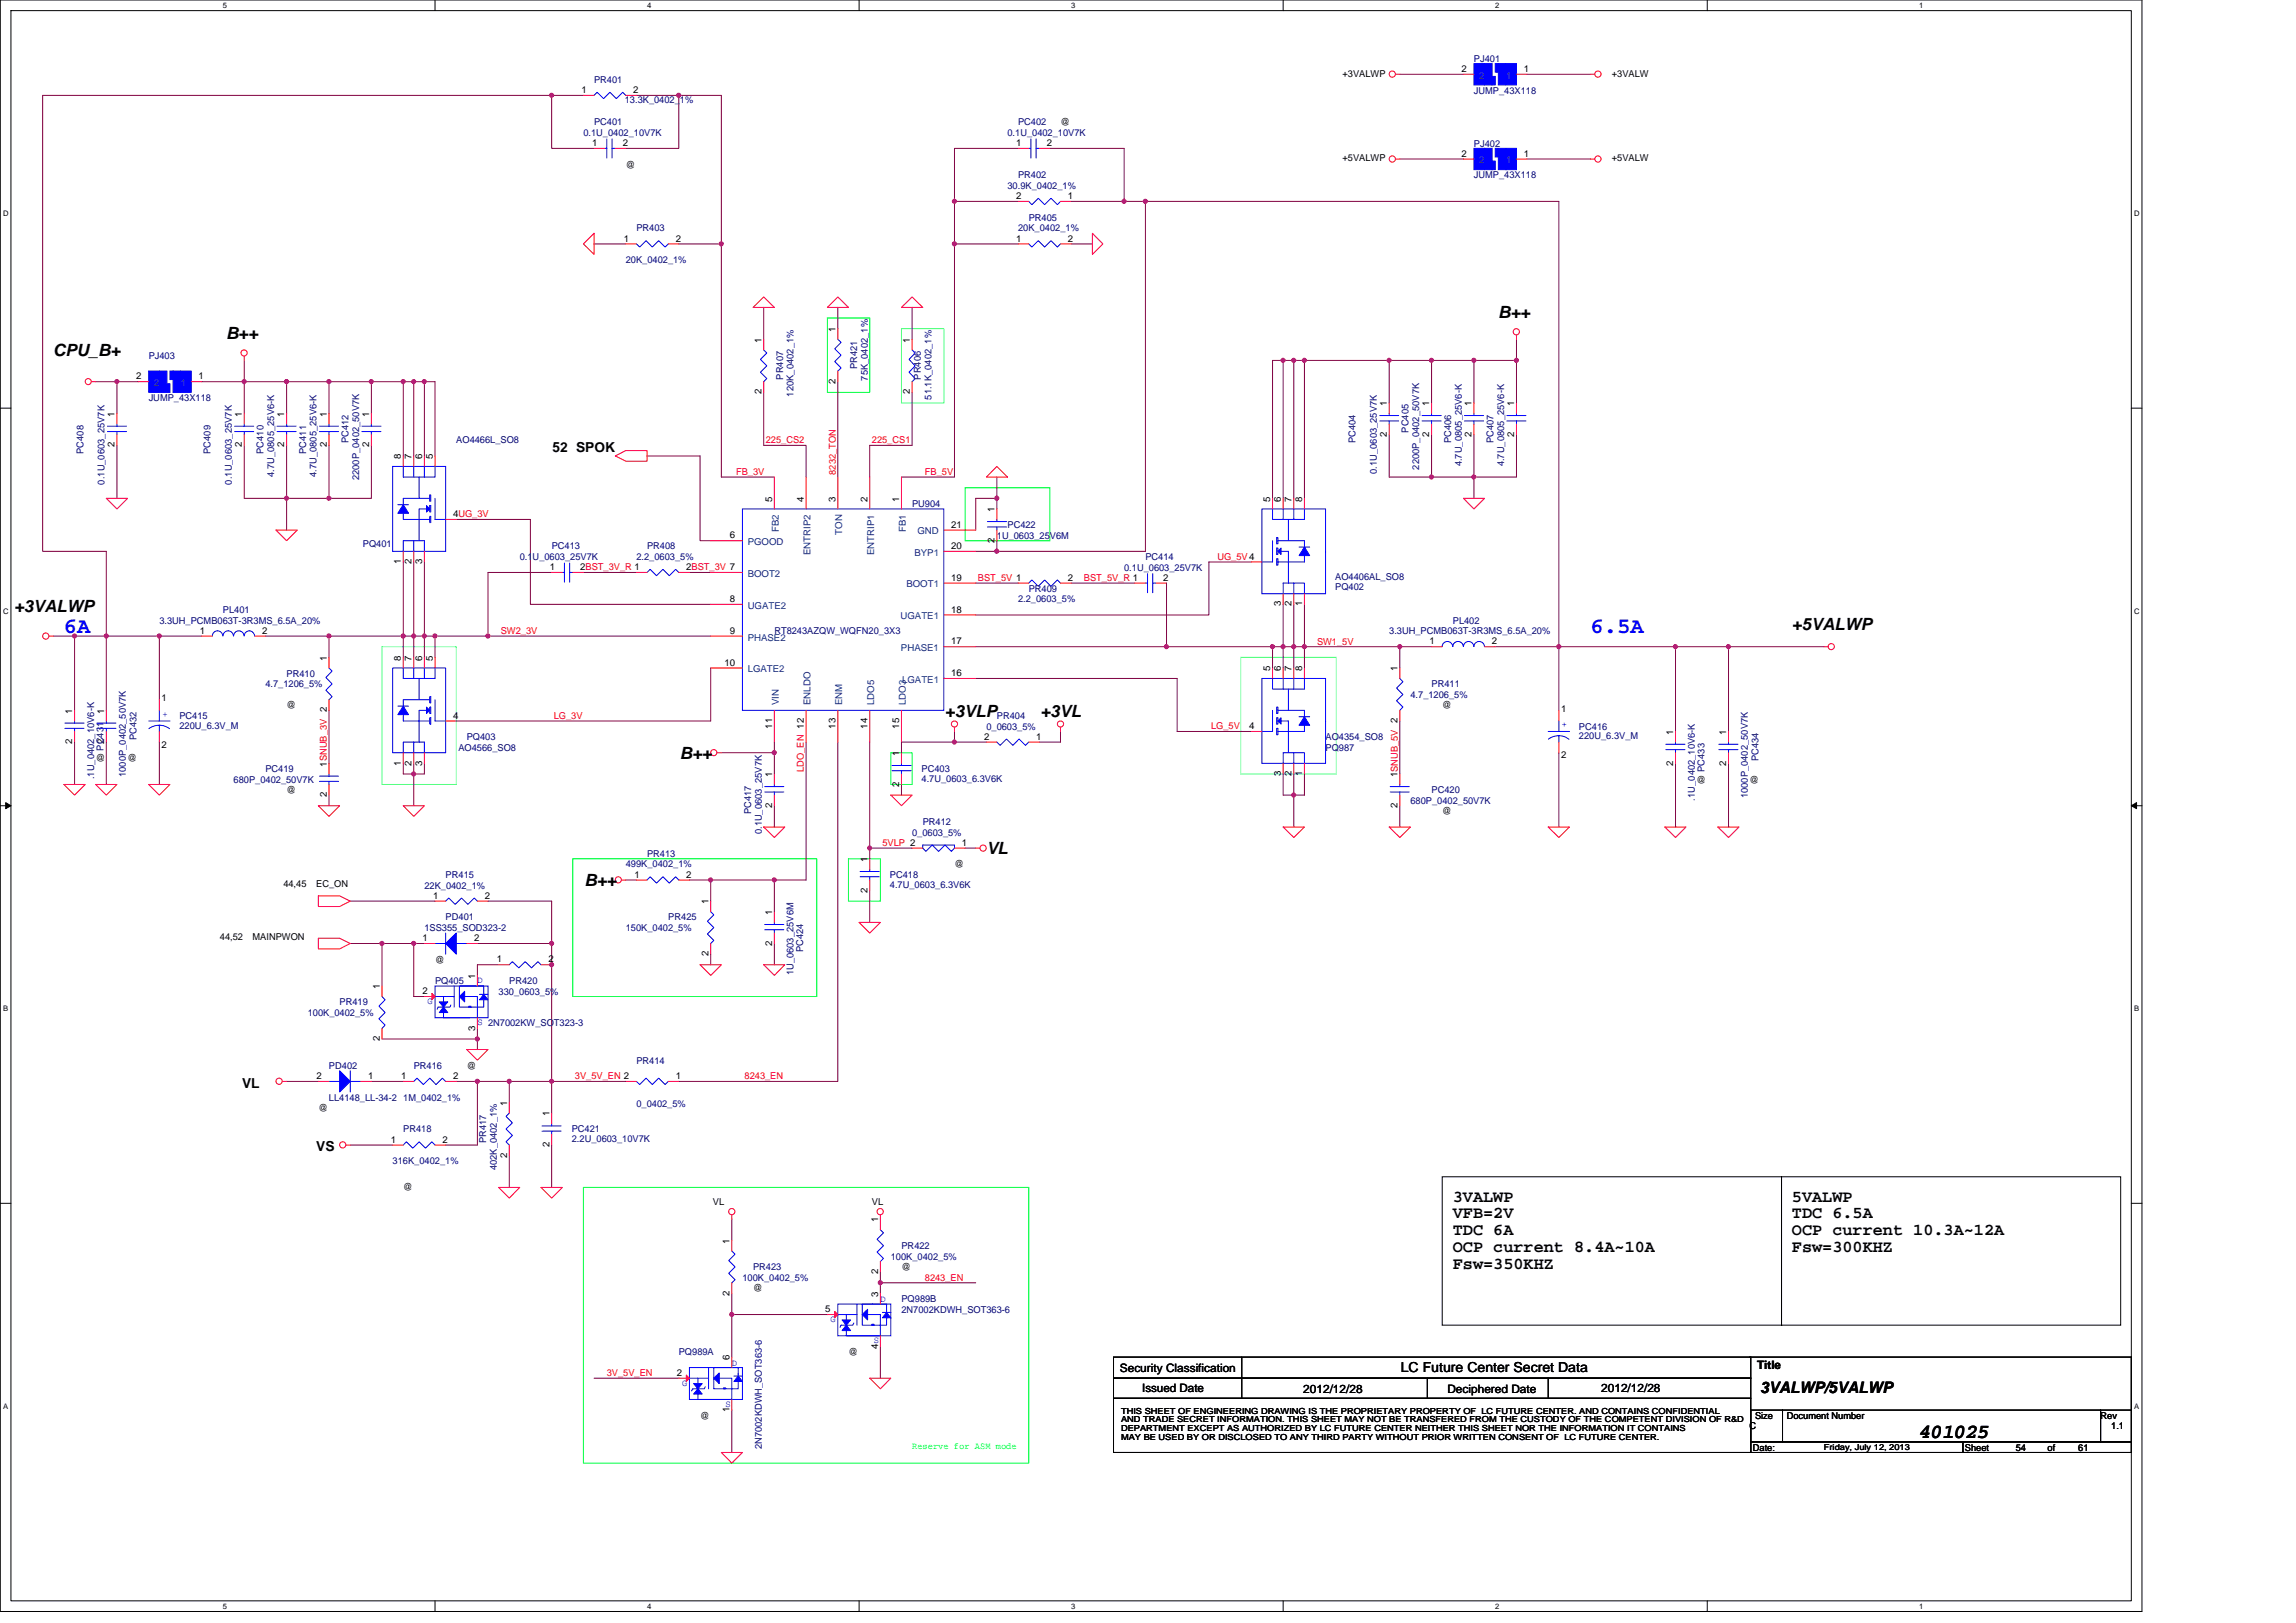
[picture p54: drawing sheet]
<svg xmlns="http://www.w3.org/2000/svg" width="297mm" height="210mm" viewBox="0 0 297 210" stroke-linecap="round" stroke-linejoin="round" font-family="sans-serif">
<defs><g id="words">
<g font-size="2.9" fill="#00f">
<text x="8.3" y="82">6A</text>
<text x="205.8" y="82">6.5A</text>
</g>
<text font-size="2.6" x="248.3" y="186">401025</text>
<g font-size="2.2">
<text x="193.8" y="41.1">B++</text>
<text x="6.9" y="46">CPU_B+</text>
<text x="29.2" y="43.8">B++</text>
<text x="1.8" y="79.2">+3VALWP</text>
<text x="231.8" y="81.6">+5VALWP</text>
<text x="122.3" y="92.8">+3VLP</text>
<text x="134.6" y="92.8">+3VL</text>
<text x="88" y="98.1">B++</text>
<text x="127.6" y="110.5">VL</text>
<text x="75.6" y="114.6">B++</text>
<text x="188" y="155.4">3VALWP</text>
<text x="231.8" y="155.4">5VALWP</text>
<text x="188" y="157.6">VFB=2V</text>
<text x="188" y="159.8">TDC 6A</text>
<text x="188" y="162">OCP current 8.4A~10A</text>
<text x="231.8" y="157.6">TDC 6.5A</text>
<text x="231.8" y="159.8">OCP current 10.3A~12A</text>
<text x="231.8" y="162">Fsw=300KHZ</text>
<text x="188" y="164.2">Fsw=350KHZ</text>
</g>
<text font-size="2.1" x="227.7" y="180.2">3VALWP/5VALWP</text>
<g font-size="1.8">
<text x="71.5" y="58.4">52 SPOK</text>
<text x="31.3" y="140.7">VL</text>
<text x="40.9" y="149">VS</text>
<text x="181.2" y="177.6">LC Future Center Secret Data</text>
</g>
<g font-size="1.5">
<text x="144.9" y="177.5">Security Classification</text>
<text x="227.3" y="177.1">Title</text>
<text x="147.8" y="180.1">Issued Date</text>
<text x="168.6" y="180.2">2012/12/28</text>
<text x="187.3" y="180.2">Deciphered Date</text>
<text x="207.2" y="180.1">2012/12/28</text>
</g>
<g font-size="1.2" fill="#000080">
<text x="76.9" y="10.7">PR401</text>
<text x="190.7" y="8">PJ401</text>
<text x="75.5" y="17.6">0.1U_0402_10V7K</text>
<text x="76.9" y="16.2">PC401</text>
<text x="80.8" y="13.3">13.3K_0402_1%</text>
<text x="130.3" y="17.6">0.1U_0402_10V7K</text>
<text x="131.7" y="16.2">PC402</text>
<text x="190.7" y="12.1">JUMP_43X118</text>
<text x="131.7" y="23.1">PR402</text>
<text x="190.7" y="19">PJ402</text>
<text x="190.7" y="23.1">JUMP_43X118</text>
<text x="82.3" y="29.9">PR403</text>
<text x="130.3" y="24.4">30.9K_0402_1%</text>
<text x="131.7" y="29.9">20K_0402_1%</text>
<text x="133.1" y="28.6">PR405</text>
<text x="81" y="34">20K_0402_1%</text>
<text x="19.2" y="46.4">PJ403</text>
<text x="110.9" y="47.7" transform="rotate(-90 110.9 47.7)">PR421</text>
<text x="19.2" y="51.9">JUMP_43X118</text>
<text x="101.3" y="49.1" transform="rotate(-90 101.3 49.1)">PR407</text>
<text x="102.7" y="51.3" transform="rotate(-90 102.7 51.3)">120K_0402_1%</text>
<text x="112.3" y="49.3" transform="rotate(-90 112.3 49.3)">75K_0402_1%</text>
<text x="119.1" y="49.1" transform="rotate(-90 119.1 49.1)">PR406</text>
<text x="120.5" y="51.7" transform="rotate(-90 120.5 51.7)">51.1K_0402_1%</text>
<text x="10.8" y="58.7" transform="rotate(-90 10.8 58.7)">PC408</text>
<text x="27.2" y="58.7" transform="rotate(-90 27.2 58.7)">PC409</text>
<text x="34.1" y="58.7" transform="rotate(-90 34.1 58.7)">PC410</text>
<text x="39.6" y="58.7" transform="rotate(-90 39.6 58.7)">PC411</text>
<text x="45.1" y="57.3" transform="rotate(-90 45.1 57.3)">PC412</text>
<text x="59" y="57.4">AO4466L_SO8</text>
<text x="175.4" y="57.3" transform="rotate(-90 175.4 57.3)">PC404</text>
<text x="182.2" y="56" transform="rotate(-90 182.2 56)">PC405</text>
<text x="187.7" y="57.3" transform="rotate(-90 187.7 57.3)">PC406</text>
<text x="193.2" y="57.3" transform="rotate(-90 193.2 57.3)">PC407</text>
<text x="13.5" y="62.7" transform="rotate(-90 13.5 62.7)">0.1U_0603_25V7K</text>
<text x="30" y="62.7" transform="rotate(-90 30 62.7)">0.1U_0603_25V7K</text>
<text x="35.5" y="61.7" transform="rotate(-90 35.5 61.7)">4.7U_0805_25V6-K</text>
<text x="41" y="61.7" transform="rotate(-90 41 61.7)">4.7U_0805_25V6-K</text>
<text x="46.5" y="62.1" transform="rotate(-90 46.5 62.1)">2200P_0402_50V7K</text>
<text x="118" y="65.6">PU904</text>
<text x="178.1" y="61.3" transform="rotate(-90 178.1 61.3)">0.1U_0603_25V7K</text>
<text x="183.6" y="60.8" transform="rotate(-90 183.6 60.8)">2200P_0402_50V7K</text>
<text x="189.1" y="60.3" transform="rotate(-90 189.1 60.3)">4.7U_0805_25V6-K</text>
<text x="194.6" y="60.3" transform="rotate(-90 194.6 60.3)">4.7U_0805_25V6-K</text>
<text x="46.9" y="70.8">PQ401</text>
<text x="71.4" y="71.1">PC413</text>
<text x="83.7" y="71.1">PR408</text>
<text x="129" y="69.7">1U_0603_25V6M</text>
<text x="130.3" y="68.3">PC422</text>
<text x="67.2" y="72.5">0.1U_0603_25V7K</text>
<text x="82.3" y="72.5">2.2_0603_5%</text>
<text x="131.7" y="77.9">2.2_0603_5%</text>
<text x="133.1" y="76.6">PR409</text>
<text x="145.4" y="73.8">0.1U_0603_25V7K</text>
<text x="148.2" y="72.5">PC414</text>
<text x="172.7" y="76.3">PQ402</text>
<text x="172.7" y="75.1">AO4406AL_SO8</text>
<text x="20.6" y="80.7">3.3UH_PCMB063T-3R3MS_6.5A_20%</text>
<text x="28.8" y="79.3">PL401</text>
<text x="100.2" y="82">RT8243AZQW_WQFN20_3X3</text>
<text x="179.7" y="82">3.3UH_PCMB063T-3R3MS_6.5A_20%</text>
<text x="188" y="80.7">PL402</text>
<text x="34.3" y="88.9">4.7_1206_5%</text>
<text x="37.1" y="87.5">PR410</text>
<text x="185.2" y="88.9">PR411</text>
<text x="17.6" y="95.7" transform="rotate(-90 17.6 95.7)">PC432</text>
<text x="23.2" y="93">PC415</text>
<text x="23.2" y="94.3">220U_6.3V_M</text>
<text x="60.4" y="95.8">PQ403</text>
<text x="127.6" y="94.4">0_0603_5%</text>
<text x="129" y="93">PR404</text>
<text x="171.5" y="95.8">AO4354_SO8</text>
<text x="182.5" y="90.3">4.7_1206_5%</text>
<text x="204.3" y="94.4">PC416</text>
<text x="204.3" y="95.6">220U_6.3V_M</text>
<text x="12.2" y="100.8" transform="rotate(-90 12.2 100.8)">.1U_0402_10V6-K</text>
<text x="13.4" y="97.1" transform="rotate(-90 13.4 97.1)">PC431</text>
<text x="16.3" y="100.5" transform="rotate(-90 16.3 100.5)">1000P_0402_50V7K</text>
<text x="30.2" y="101.3">680P_0402_50V7K</text>
<text x="34.3" y="99.9">PC419</text>
<text x="59.3" y="97.1">AO4566_SO8</text>
<text x="119.2" y="99.9">PC403</text>
<text x="119.2" y="101.1">4.7U_0603_6.3V6K</text>
<text x="171.5" y="97.1">PQ987</text>
<text x="220.5" y="99.9" transform="rotate(-90 220.5 99.9)">PC433</text>
<text x="227.5" y="98.5" transform="rotate(-90 227.5 98.5)">PC434</text>
<text x="97.2" y="105.3" transform="rotate(-90 97.2 105.3)">PC417</text>
<text x="98.6" y="108" transform="rotate(-90 98.6 108)">0.1U_0603_25V7K</text>
<text x="119.4" y="106.7">PR412</text>
<text x="182.5" y="104">680P_0402_50V7K</text>
<text x="185.2" y="102.6">PC420</text>
<text x="219.3" y="103.6" transform="rotate(-90 219.3 103.6)">.1U_0402_10V6-K</text>
<text x="226.1" y="103.3" transform="rotate(-90 226.1 103.3)">1000P_0402_50V7K</text>
<text x="57.7" y="113.6">PR415</text>
<text x="81" y="112.2">499K_0402_1%</text>
<text x="83.7" y="110.8">PR413</text>
<text x="115.1" y="113.6">PC418</text>
<text x="118" y="108.1">0_0603_5%</text>
<text x="54.9" y="115">22K_0402_1%</text>
<text x="57.7" y="119.1">PD401</text>
<text x="86.5" y="119.1">PR425</text>
<text x="115.1" y="114.8">4.7U_0603_6.3V6K</text>
<text x="54.9" y="120.5">1SS355_SOD323-2</text>
<text x="81" y="120.5">150K_0402_5%</text>
<text x="103.9" y="123.2" transform="rotate(-90 103.9 123.2)">PC424</text>
<text x="39.8" y="131.4">100K_0402_5%</text>
<text x="43.9" y="130">PR419</text>
<text x="56.3" y="127.3">PQ405</text>
<text x="64.5" y="128.7">330_0603_5%</text>
<text x="65.9" y="127.3">PR420</text>
<text x="102.7" y="126.2" transform="rotate(-90 102.7 126.2)">1U_0603_25V6M</text>
<text x="82.3" y="137.6">PR414</text>
<text x="42.6" y="138.3">PD402</text>
<text x="42.6" y="142.4">LL4148_LL-34-2</text>
<text x="52.2" y="142.4">1M_0402_1%</text>
<text x="53.5" y="138.3">PR416</text>
<text x="82.3" y="143.2">0_0402_5%</text>
<text x="52.2" y="146.5">PR418</text>
<text x="62.9" y="147.9" transform="rotate(-90 62.9 147.9)">PR417</text>
<text x="74" y="146.5">PC421</text>
<text x="74" y="147.7">2.2U_0603_10V7K</text>
<text x="50.8" y="150.6">316K_0402_1%</text>
<text x="64.3" y="151.4" transform="rotate(-90 64.3 151.4)">402K_0402_1%</text>
<text x="116.6" y="161.6">PR422</text>
<text x="96.1" y="165.7">100K_0402_5%</text>
<text x="97.4" y="164.3">PR423</text>
<text x="115.2" y="163">100K_0402_5%</text>
<text x="116.6" y="168.5">PQ989B</text>
<text x="116.6" y="169.8">2N7002KDWH_SOT363-6</text>
<text x="87.8" y="175.3">PQ989A</text>
<text x="98.6" y="187.5" transform="rotate(-90 98.6 187.5)">2N7002KDWH_SOT363-6</text>
</g>
<g font-size="1.2">
<text x="173.7" y="9.9">+3VALWP</text>
<text x="189.1" y="9.3">2</text>
<text x="197.1" y="9.3">1</text>
<text x="208.5" y="9.9">+3VALW</text>
<text x="75.2" y="12">1</text>
<text x="81.9" y="12">2</text>
<text x="137.2" y="16.2">@</text>
<text x="76.6" y="18.9">1</text>
<text x="80.6" y="18.9">2</text>
<text x="81" y="21.7">@</text>
<text x="131.5" y="18.9">1</text>
<text x="135.4" y="18.9">2</text>
<text x="173.7" y="20.9">+5VALWP</text>
<text x="189.1" y="20.3">2</text>
<text x="197.1" y="20.3">1</text>
<text x="208.5" y="20.9">+5VALW</text>
<text x="131.5" y="25.8">2</text>
<text x="138.2" y="25.8">1</text>
<text x="80.7" y="31.3">1</text>
<text x="87.4" y="31.3">2</text>
<text x="131.5" y="31.3">1</text>
<text x="138.2" y="31.3">2</text>
<text x="98.5" y="44.3" transform="rotate(-90 98.5 44.3)">1</text>
<text x="108.1" y="42.9" transform="rotate(-90 108.1 42.9)">1</text>
<text x="117.7" y="44.3" transform="rotate(-90 117.7 44.3)">1</text>
<text x="14.8" y="53.9" transform="rotate(-90 14.8 53.9)">1</text>
<text x="17.6" y="49.1">2</text>
<text x="25.7" y="49.1">1</text>
<text x="31.3" y="53.9" transform="rotate(-90 31.3 53.9)">1</text>
<text x="36.8" y="53.9" transform="rotate(-90 36.8 53.9)">1</text>
<text x="42.3" y="53.9" transform="rotate(-90 42.3 53.9)">1</text>
<text x="47.7" y="53.9" transform="rotate(-90 47.7 53.9)">1</text>
<text x="98.5" y="51" transform="rotate(-90 98.5 51)">2</text>
<text x="108.1" y="49.7" transform="rotate(-90 108.1 49.7)">2</text>
<text x="117.7" y="51" transform="rotate(-90 117.7 51)">2</text>
<text x="179.4" y="52.5" transform="rotate(-90 179.4 52.5)">1</text>
<text x="184.9" y="52.5" transform="rotate(-90 184.9 52.5)">1</text>
<text x="190.4" y="52.5" transform="rotate(-90 190.4 52.5)">1</text>
<text x="195.9" y="52.5" transform="rotate(-90 195.9 52.5)">1</text>
<text x="14.8" y="57.9" transform="rotate(-90 14.8 57.9)">2</text>
<text x="31.3" y="57.9" transform="rotate(-90 31.3 57.9)">2</text>
<text x="36.8" y="57.9" transform="rotate(-90 36.8 57.9)">2</text>
<text x="42.3" y="57.9" transform="rotate(-90 42.3 57.9)">2</text>
<text x="47.7" y="57.9" transform="rotate(-90 47.7 57.9)">2</text>
<text x="51.9" y="59.4" transform="rotate(-90 51.9 59.4)">8</text>
<text x="53.2" y="59.4" transform="rotate(-90 53.2 59.4)">7</text>
<text x="54.6" y="59.4" transform="rotate(-90 54.6 59.4)">6</text>
<text x="56" y="59.4" transform="rotate(-90 56 59.4)">5</text>
<text x="179.4" y="56.5" transform="rotate(-90 179.4 56.5)">2</text>
<text x="184.9" y="56.5" transform="rotate(-90 184.9 56.5)">2</text>
<text x="190.4" y="56.5" transform="rotate(-90 190.4 56.5)">2</text>
<text x="195.9" y="56.5" transform="rotate(-90 195.9 56.5)">2</text>
<text x="99.9" y="64.9" transform="rotate(-90 99.9 64.9)">5</text>
<text x="104" y="64.9" transform="rotate(-90 104 64.9)">4</text>
<text x="108.1" y="64.9" transform="rotate(-90 108.1 64.9)">3</text>
<text x="112.2" y="64.9" transform="rotate(-90 112.2 64.9)">2</text>
<text x="116.3" y="64.9" transform="rotate(-90 116.3 64.9)">1</text>
<text x="164.3" y="64.9" transform="rotate(-90 164.3 64.9)">5</text>
<text x="165.7" y="64.9" transform="rotate(-90 165.7 64.9)">6</text>
<text x="167.1" y="64.9" transform="rotate(-90 167.1 64.9)">7</text>
<text x="168.5" y="64.9" transform="rotate(-90 168.5 64.9)">8</text>
<text x="58.6" y="66.9">4UG_3V</text>
<text x="94.4" y="69.7">6</text>
<text x="123.1" y="68.3">21</text>
<text x="123.1" y="71">20</text>
<text x="128.7" y="70.2" transform="rotate(-90 128.7 70.2)">2</text>
<text x="128.7" y="66.3" transform="rotate(-90 128.7 66.3)">1</text>
<text x="51.9" y="73" transform="rotate(-90 51.9 73)">1</text>
<text x="53.2" y="73" transform="rotate(-90 53.2 73)">2</text>
<text x="54.6" y="73" transform="rotate(-90 54.6 73)">3</text>
<text x="71.1" y="73.8">1</text>
<text x="75.1" y="73.8">2BST_3V_R 1</text>
<text x="88.8" y="73.8">2BST_3V 7</text>
<text x="94.4" y="77.9">8</text>
<text x="123.1" y="75.1">19</text>
<text x="138.2" y="75.1">2</text>
<text x="150.5" y="75.1">2</text>
<text x="25.8" y="82">1</text>
<text x="33.9" y="82">2</text>
<text x="94.4" y="82">9</text>
<text x="123.1" y="83.4">17</text>
<text x="123.1" y="79.3">18</text>
<text x="165.7" y="78.5" transform="rotate(-90 165.7 78.5)">3</text>
<text x="167.1" y="78.5" transform="rotate(-90 167.1 78.5)">2</text>
<text x="168.5" y="78.5" transform="rotate(-90 168.5 78.5)">1</text>
<text x="185" y="83.4">1</text>
<text x="193" y="83.4">2</text>
<text x="42.3" y="85.5" transform="rotate(-90 42.3 85.5)">1</text>
<text x="51.9" y="85.5" transform="rotate(-90 51.9 85.5)">8</text>
<text x="53.2" y="85.5" transform="rotate(-90 53.2 85.5)">7</text>
<text x="54.6" y="85.5" transform="rotate(-90 54.6 85.5)">6</text>
<text x="56" y="85.5" transform="rotate(-90 56 85.5)">5</text>
<text x="93.7" y="86.1">10</text>
<text x="123.1" y="87.5">16</text>
<text x="164.3" y="86.8" transform="rotate(-90 164.3 86.8)">5</text>
<text x="165.7" y="86.8" transform="rotate(-90 165.7 86.8)">6</text>
<text x="167.1" y="86.8" transform="rotate(-90 167.1 86.8)">7</text>
<text x="168.5" y="86.8" transform="rotate(-90 168.5 86.8)">8</text>
<text x="180.8" y="86.8" transform="rotate(-90 180.8 86.8)">1</text>
<text x="9.4" y="92.3" transform="rotate(-90 9.4 92.3)">1</text>
<text x="13.5" y="92.3" transform="rotate(-90 13.5 92.3)">1</text>
<text x="20.9" y="90.7">1</text>
<text x="37.1" y="91.7">@</text>
<text x="58.6" y="93">4</text>
<text x="99.9" y="94.3" transform="rotate(-90 99.9 94.3)">11</text>
<text x="108.1" y="94.3" transform="rotate(-90 108.1 94.3)">13</text>
<text x="112.2" y="94.3" transform="rotate(-90 112.2 94.3)">14</text>
<text x="116.3" y="94.3" transform="rotate(-90 116.3 94.3)">15</text>
<text x="127.3" y="95.7">2</text>
<text x="134" y="95.7">1</text>
<text x="161.6" y="94.3">4</text>
<text x="186.6" y="91.7">@</text>
<text x="202" y="92.1">1</text>
<text x="216.5" y="95.1" transform="rotate(-90 216.5 95.1)">1</text>
<text x="223.3" y="95.1" transform="rotate(-90 223.3 95.1)">1</text>
<text x="9.4" y="96.3" transform="rotate(-90 9.4 96.3)">2</text>
<text x="12.4" y="98.5">@</text>
<text x="13.5" y="96.3" transform="rotate(-90 13.5 96.3)">2</text>
<text x="16.5" y="98.5">@</text>
<text x="20.9" y="96.7">2</text>
<text x="42.3" y="99.2" transform="rotate(-90 42.3 99.2)">1SNUB_3V 2</text>
<text x="51.9" y="99" transform="rotate(-90 51.9 99)">1</text>
<text x="53.2" y="99" transform="rotate(-90 53.2 99)">2</text>
<text x="54.6" y="99" transform="rotate(-90 54.6 99)">3</text>
<text x="99.9" y="100.5" transform="rotate(-90 99.9 100.5)">1</text>
<text x="116.3" y="101.8" transform="rotate(-90 116.3 101.8)">2</text>
<text x="116.3" y="97.8" transform="rotate(-90 116.3 97.8)">1</text>
<text x="165.7" y="100.4" transform="rotate(-90 165.7 100.4)">3</text>
<text x="167.1" y="100.4" transform="rotate(-90 167.1 100.4)">2</text>
<text x="168.5" y="100.4" transform="rotate(-90 168.5 100.4)">1</text>
<text x="180.8" y="100.5" transform="rotate(-90 180.8 100.5)">1SNUB_5V 2</text>
<text x="202" y="98.1">2</text>
<text x="216.5" y="99" transform="rotate(-90 216.5 99)">2</text>
<text x="219.5" y="101.3">@</text>
<text x="223.3" y="99" transform="rotate(-90 223.3 99)">2</text>
<text x="226.4" y="101.3">@</text>
<text x="37.1" y="102.6">@</text>
<text x="42.3" y="103.1" transform="rotate(-90 42.3 103.1)">2</text>
<text x="99.9" y="104.5" transform="rotate(-90 99.9 104.5)">2</text>
<text x="180.8" y="104.5" transform="rotate(-90 180.8 104.5)">2</text>
<text x="186.6" y="105.4">@</text>
<text x="82.1" y="113.6">1</text>
<text x="88.8" y="113.6">2</text>
<text x="112.2" y="111.5" transform="rotate(-90 112.2 111.5)">1</text>
<text x="123.5" y="112.2">@</text>
<text x="124.4" y="109.4">1</text>
<text x="36.7" y="114.7">44,45</text>
<text x="40.9" y="114.7">EC_ON</text>
<text x="56" y="116.3">1</text>
<text x="62.7" y="116.3">2</text>
<text x="91.6" y="117" transform="rotate(-90 91.6 117)">1</text>
<text x="99.9" y="118.4" transform="rotate(-90 99.9 118.4)">1</text>
<text x="112.2" y="115.5" transform="rotate(-90 112.2 115.5)">2</text>
<text x="28.4" y="121.6">44,52</text>
<text x="32.7" y="121.6">MAINPWON</text>
<text x="54.6" y="121.8">1</text>
<text x="56.3" y="124.6">@</text>
<text x="61.3" y="121.8">2</text>
<text x="64.3" y="124.5">1</text>
<text x="70.9" y="124.5">2</text>
<text x="91.6" y="123.7" transform="rotate(-90 91.6 123.7)">2</text>
<text x="99.9" y="122.4" transform="rotate(-90 99.9 122.4)">2</text>
<text x="49.1" y="128" transform="rotate(-90 49.1 128)">1</text>
<text x="54.6" y="128.6">2</text>
<text x="61.5" y="126.6" transform="rotate(-90 61.5 126.6)">1</text>
<text x="49.1" y="134.7" transform="rotate(-90 49.1 134.7)">2</text>
<text x="61.5" y="133.3" transform="rotate(-90 61.5 133.3)">3</text>
<text x="40.9" y="139.6">2</text>
<text x="41.2" y="143.8">@</text>
<text x="47.6" y="139.6">1</text>
<text x="51.9" y="139.6">1</text>
<text x="58.6" y="139.6">2</text>
<text x="60.4" y="138.3">@</text>
<text x="65.6" y="143.1" transform="rotate(-90 65.6 143.1)">1</text>
<text x="87.4" y="139.6">1</text>
<text x="50.5" y="147.8">1</text>
<text x="57.2" y="147.8">2</text>
<text x="65.6" y="149.8" transform="rotate(-90 65.6 149.8)">2</text>
<text x="71.1" y="148.4" transform="rotate(-90 71.1 148.4)">2</text>
<text x="71.1" y="144.4" transform="rotate(-90 71.1 144.4)">1</text>
<text x="52.2" y="153.9">@</text>
<text x="92.2" y="155.9">VL</text>
<text x="112.8" y="155.9">VL</text>
<text x="94.4" y="160.9" transform="rotate(-90 94.4 160.9)">1</text>
<text x="113.6" y="158.2" transform="rotate(-90 113.6 158.2)">1</text>
<text x="94.4" y="167.6" transform="rotate(-90 94.4 167.6)">2</text>
<text x="97.4" y="167.1">@</text>
<text x="113.6" y="167.8" transform="rotate(-90 113.6 167.8)">3</text>
<text x="113.6" y="164.9" transform="rotate(-90 113.6 164.9)">2</text>
<text x="116.6" y="164.3">@</text>
<text x="106.8" y="169.8">5</text>
<text x="87.6" y="178">2</text>
<text x="94.4" y="176" transform="rotate(-90 94.4 176)">6</text>
<text x="109.8" y="175.3">@</text>
<text x="113.6" y="174.5" transform="rotate(-90 113.6 174.5)">4</text>
<text x="90.6" y="183.6">@</text>
<text x="94.4" y="182.7" transform="rotate(-90 94.4 182.7)">1</text>
<text x="226.4" y="184.9">C</text>
<text x="227.1" y="183.6">Size</text>
<text x="231.2" y="183.6">Document Number</text>
<text x="271.8" y="183.6">Rev</text>
<text x="273.1" y="184.9">1.1</text>
<text x="226.8" y="187.7">Date:</text>
<text x="254.2" y="187.7">Sheet</text>
<text x="260.8" y="187.7">54</text>
<text x="264.9" y="187.7">of</text>
<text x="268.9" y="187.7">61</text>
</g>
<g font-size="1.2" fill="#004080">
<text x="191.4" y="10.2">2</text>
<text x="194.8" y="10.2">1</text>
<text x="191.4" y="21.1">2</text>
<text x="194.8" y="21.1">1</text>
<text x="19.9" y="50">2</text>
<text x="23.4" y="50">1</text>
<text x="96.7" y="70.5">PGOOD</text>
<text x="100.7" y="68.8" transform="rotate(-90 100.7 68.8)">FB2</text>
<text x="104.9" y="71.8" transform="rotate(-90 104.9 71.8)">ENTRIP2</text>
<text x="109" y="69.2" transform="rotate(-90 109 69.2)">TON</text>
<text x="113.1" y="71.8" transform="rotate(-90 113.1 71.8)">ENTRIP1</text>
<text x="117.2" y="68.8" transform="rotate(-90 117.2 68.8)">FB1</text>
<text x="118.3" y="71.9">BYP1</text>
<text x="118.7" y="69.2">GND</text>
<text x="96.7" y="74.6">BOOT2</text>
<text x="117.3" y="76">BOOT1</text>
<text x="96.7" y="82.9">PHASE2</text>
<text x="96.7" y="78.8">UGATE2</text>
<text x="116.5" y="80.1">UGATE1</text>
<text x="96.7" y="87">LGATE2</text>
<text x="116.6" y="84.2">PHASE1</text>
<text x="116.7" y="88.3">LGATE1</text>
<text x="100.7" y="91.2" transform="rotate(-90 100.7 91.2)">VIN</text>
<text x="104.9" y="91.2" transform="rotate(-90 104.9 91.2)">ENLDO</text>
<text x="109" y="91.2" transform="rotate(-90 109 91.2)">ENM</text>
<text x="113.1" y="91.2" transform="rotate(-90 113.1 91.2)">LDO5</text>
<text x="117.2" y="91.2" transform="rotate(-90 117.2 91.2)">LDO3</text>
</g>
<g font-size="1.2" fill="#f00">
<text x="99.1" y="57.3">225_CS2</text>
<text x="112.8" y="57.3">225_CS1</text>
<text x="95.2" y="61.4">FB_3V</text>
<text x="108.1" y="61.4" transform="rotate(-90 108.1 61.4)">8232_TON</text>
<text x="119.7" y="61.4">FB_5V</text>
<text x="126.5" y="75.2">BST_5V 1</text>
<text x="140.2" y="75.2">BST_5V_R 1</text>
<text x="157.5" y="72.4">UG_5V4</text>
<text x="64.8" y="82">SW2_3V</text>
<text x="170.4" y="83.4">SW1_5V</text>
<text x="71.6" y="93">LG_3V</text>
<text x="156.7" y="94.4">LG_5V</text>
<text x="104" y="99.9" transform="rotate(-90 104 99.9)">LDO_EN 12</text>
<text x="114.2" y="109.5">5VLP 2</text>
<text x="74.4" y="139.6">3V_5V_EN 2</text>
<text x="96.3" y="139.6">8243_EN</text>
<text x="119.7" y="165.7">8243_EN</text>
<text x="78.5" y="178">3V_5V_EN</text>
</g>
<g font-size="1.2" fill="#00f">
<text x="21" y="92.7">+</text>
<text x="202.1" y="94.1">+</text>
<text x="55.3" y="129.9">G</text>
<text x="61.8" y="127.2">D</text>
<text x="61.8" y="132.7">S 2N7002KW_SOT323-3</text>
<text x="107.4" y="171">G</text>
<text x="113.1" y="173.8">S</text>
<text x="113.9" y="168.4">D</text>
<text x="88.2" y="179.3">G</text>
<text x="94.7" y="176.7">D</text>
<text x="93.9" y="182">S</text>
</g>
<text font-size="1.2" fill="#0f0" x="118" y="187.5">Reserve for ASM mode</text>
<g font-size="1.1">
<text x="145" y="182.9">THIS SHEET OF ENGINEERING DRAWING IS THE PROPRIETARY PROPERTY OF LC FUTURE CENTER. AND CONTAINS CONFIDENTIAL</text>
<text x="145" y="184">AND TRADE SECRET INFORMATION. THIS SHEET MAY NOT BE TRANSFERED FROM THE CUSTODY OF THE COMPETENT DIVISION OF R&amp;D</text>
<text x="145" y="185.1">DEPARTMENT EXCEPT AS AUTHORIZED BY LC FUTURE CENTER NEITHER THIS SHEET NOR THE INFORMATION IT CONTAINS</text>
<text x="145" y="186.2">MAY BE USED BY OR DISCLOSED TO ANY THIRD PARTY WITHOUT PRIOR WRITTEN CONSENT OF LC FUTURE CENTER.</text>
<text x="236" y="187.5">Friday, July 12, 2013</text>
</g>
<g font-size="1">
<text x="28.8" y="1">5</text>
<text x="83.7" y="1">4</text>
<text x="138.6" y="1">3</text>
<text x="193.4" y="1">2</text>
<text x="248.3" y="1">1</text>
<text x=".4" y="28">D</text>
<text x="276.1" y="28">D</text>
<text x=".4" y="79.4">C</text>
<text x="276.1" y="79.4">C</text>
<text x=".4" y="130.9">B</text>
<text x="276.1" y="130.9">B</text>
<text x=".4" y="182.3">A</text>
<text x="276.1" y="182.3">A</text>
<text x="28.8" y="208.2">5</text>
<text x="83.7" y="208.2">4</text>
<text x="138.6" y="208.2">3</text>
<text x="193.4" y="208.2">2</text>
<text x="248.3" y="208.2">1</text>
</g>
</g></defs>
<path d="M0 0h277.1v208.5h-277.1zM1.4 1.4h274.3v205.7h-274.3z" fill="none" stroke="#000" stroke-width=".13"/>
<g fill="#fff">
<path d="M28.8 .1h.6v1.1h-.6z"/>
<path d="M28.8 207.3h.6v1.1h-.6z"/>
</g>
<path d="M56.3 0v1.4M56.3 207.1v1.4" fill="none" stroke="#000" stroke-width=".13"/>
<g fill="#fff">
<path d="M83.7 .1h.6v1.1h-.6z"/>
<path d="M83.7 207.3h.6v1.1h-.6z"/>
</g>
<path d="M111.1 0v1.4M111.1 207.1v1.4" fill="none" stroke="#000" stroke-width=".13"/>
<g fill="#fff">
<path d="M138.6 .1h.5v1.1h-.5z"/>
<path d="M138.6 207.3h.5v1.1h-.5z"/>
</g>
<path d="M166 0v1.4M166 207.1v1.4" fill="none" stroke="#000" stroke-width=".13"/>
<g fill="#fff">
<path d="M193.4 .1h.6v1.1h-.6z"/>
<path d="M193.4 207.3h.6v1.1h-.6z"/>
</g>
<path d="M220.9 0v1.4M220.9 207.1v1.4" fill="none" stroke="#000" stroke-width=".13"/>
<g fill="#fff">
<path d="M248.3 .1h.6v1.1h-.6z"/>
<path d="M248.3 207.3h.6v1.1h-.6z"/>
<path d="M.4 27.1h.7v1.1h-.7z"/>
<path d="M276.1 27.1h.7v1.1h-.7z"/>
<path d="M.4 78.5h.7v1.1h-.7z"/>
<path d="M276.1 78.5h.7v1.1h-.7z"/>
</g>
<path d="M0 52.8h1.4M275.7 52.8h1.4" fill="none" stroke="#000" stroke-width=".13"/>
<g fill="#fff">
<path d="M.4 130h.7v1.1h-.7z"/>
<path d="M276.1 130h.7v1.1h-.7z"/>
</g>
<path d="M0 104.2h1.4M275.7 104.2h1.4" fill="none" stroke="#000" stroke-width=".13"/>
<path d="M.7 103.8l.7 .4-.7 .4zM275.7 104.2l.7-.4v.8z" fill="#000" stroke="#000" stroke-width=".13"/>
<g fill="#fff">
<path d="M.4 181.4h.7v1.1h-.7z"/>
<path d="M276.1 181.4h.7v1.1h-.7z"/>
</g>
<g fill="none" stroke="#000" stroke-width=".13">
<path d="M0 155.7h1.4M186.6 152.3h43.9v19.1h-43.9zM230.5 152.3h43.9v19.1h-43.9zM275.7 155.7h1.4M144.1 175.6h82.4v2.7h-82.4zM144.1 178.3h82.4v2.6h-82.4zM160.7 175.6v5.3M184.7 178.3v2.6M200.3 178.3v2.6M226.4 175.6h49.3v6.8M144.1 180.9h82.4v7h-82.4zM226.5 182.4h4.1v4.1h-4.1z"/>
<path d="M226.5 186.5h27.4v1.4h-27.4zM230.6 182.4h41.2v4.1h-41.2zM253.9 186.5h21.8v1.4h-21.8zM271.8 182.4h3.9v4.1h-3.9z"/>
</g>
<path d="M107 41.1h5.5v9.7h-5.5zM124.9 63.1h10.9v6.9h-10.9zM74.1 111.1h31.6v17.8h-31.6zM75.5 153.6h57.6v35.7h-57.6z" fill="none" stroke="#0f0" stroke-width=".13"/>
<path d="M115.2 97.4h2.8v4.1h-2.8zM109.8 111.1h4.1v5.5h-4.1z" fill="none" stroke="#00ff40" stroke-width=".13"/>
<path d="M116.6 42.5h5.5v9.6h-5.5zM49.4 83.7h9.6v17.8h-9.6zM160.5 85h12.4v15.1h-12.4z" fill="none" stroke="#0ff" stroke-width=".13"/>
<g fill="none" stroke="#800040" stroke-width=".13">
<path d="M71.4 12.3h4.1M71.4 12.3v6.9h5.5M71.4 12.3h-65.9v59h8.3v11M82.3 12.3h5.5M87.8 12.3v6.9h-6.8M87.8 12.3h5.5v19.3M131.7 19.2h-8.2v6.9M135.8 19.2h9.6v6.9M181.1 9.6h8.2M197.5 9.6h8.3M76.9 31.6h4.1M87.8 31.6h5.5"/>
<path d="M93.3 31.6v30.1h6.9M98.8 39.8v4.1M108.4 39.8v2.7M118 39.8v4.1M123.5 31.6h8.2M123.5 26.1h8.2M123.5 26.1v5.5M123.5 31.6v30.1h-6.9M138.6 31.6h2.7M138.6 26.1h6.8M145.4 26.1h2.8M148.2 26.1v45.2h-19.2"/>
<path d="M148.2 26.1h53.5v57.6h15.1v10.9M181.1 20.6h8.2M197.5 20.6h8.3M12.4 49.4h2.7M15.1 49.4h2.8M15.1 49.4v4.1M15.1 57.6v6.9M26.1 49.4h5.5M31.6 49.4h5.5M31.6 46.6v2.8M31.6 57.6v6.9h5.5M31.6 49.4v4.1"/>
<path d="M37.1 49.4v4.1M37.1 57.6v6.9M37.1 49.4h5.5M42.6 49.4h5.4M42.6 49.4v4.1M42.6 57.6v6.9M48 49.4v4.1M48 57.6v6.9h-5.4M48 49.4h4.2M52.2 49.4h1.3M52.2 49.4v9.6M53.5 49.4h1.4"/>
<path d="M53.5 49.4v9.6M54.9 49.4v9.6M54.9 49.4h1.4v9.6M83.7 59h6.9v11h1.3M98.8 50.8v6.8h5.5v4.1M108.4 49.4v12.3M118 50.8v6.8h-5.5v4.1M166 46.6h1.4M166 46.6v17.9M166 46.6h-1.4v17.9M167.4 46.6v17.9M167.4 46.6h1.4"/>
<path d="M168.8 46.6h10.9M168.8 46.6v17.9M179.7 46.6h5.5M179.7 56.2v5.5h5.5M179.7 46.6v5.5M185.2 46.6v5.5M185.2 56.2v5.5M185.2 46.6h5.5M190.7 56.2v5.5M190.7 46.6h5.5v5.5M190.7 46.6v5.5M196.2 56.2v5.5h-5.5"/>
<path d="M196.2 43.9v2.7M37.1 64.5v4.1M37.1 64.5h5.5M52.2 72.7v9.6M53.5 72.7v9.6M54.9 72.7v9.6M59 67.2h9.6v11h23.3M71.4 74.1h-8.3v8.2M75.5 74.1h6.8M89.2 74.1h2.7M126.2 75.4h5.5M129 65.8v-1.3h-2.8v4.1"/>
<path d="M129 70v1.3h-2.8M129 61.7v2.8M138.6 75.4h8.2M150.9 75.4v8.3M161.9 72.7h-5.5v6.9h-30.2M166 78.2v5.5M167.4 78.2v5.5M168.8 78.2v5.5M185.2 61.7h5.5M190.7 61.7v2.8M6.9 82.3h2.7v9.6M9.6 82.3h4.2"/>
<path d="M9.6 96v5.5M13.8 96v5.5M13.8 82.3v9.6M13.8 82.3h6.8M20.6 82.3h5.5M20.6 82.3v8.2M20.6 96v5.5M34.3 82.3h8.3M42.6 82.3v2.7M42.6 91.9v6.9M42.6 82.3h9.6M52.2 82.3h1.3"/>
<path d="M52.2 98.8v1.3h1.3M52.2 82.3v2.7M53.5 82.3h1.4M53.5 98.8v1.3M53.5 82.3v2.7M54.9 82.3v2.7M54.9 98.8v1.3h-1.4M54.9 82.3h1.4v2.7M56.3 82.3h6.8M63.1 82.3h28.8M91.9 86.4v6.9h-32.9M93.3 97.4h6.9"/>
<path d="M100.2 96v4.1M104.3 96v17.9h-4.1v4.1M108.4 96v43.9h-20.6M112.5 96v13.7M123.5 96h4.1M123.5 94.6v1.4M123.5 96h-6.9v1.4M126.2 83.7h24.7M126.2 87.8h26.1v6.8h9.6M137.2 94.6v1.4h-2.7M150.9 83.7h13.7M164.6 83.7v2.7"/>
<path d="M164.6 83.7h1.4M166 83.7v2.7M166 83.7h1.4M167.4 83.7v2.7M167.4 83.7h1.4M168.8 83.7h12.3M168.8 83.7v2.7M181.1 83.7h4.1M181.1 93.3v6.8M181.1 83.7v2.7M193.4 83.7h8.3v8.2M201.7 97.4v9.6"/>
<path d="M216.8 98.8v8.2M216.8 83.7h6.8M223.6 83.7h12.4M223.6 98.8v8.2M223.6 83.7v10.9M42.6 102.9v1.3M45.3 116.6h11M53.5 100.1v4.1M63.1 116.6h8.3v5.5M81 113.9h1.3M89.2 113.9h2.7M91.9 113.9h8.3"/>
<path d="M91.9 113.9v2.7M100.2 104.2v2.8M112.5 109.7v1.4M112.5 115.2v4.1M112.5 109.7h5.5M116.6 101.5v1.4M124.9 109.7h1.3M166 100.1v2.8h1.4M167.4 100.1v2.8M167.4 102.9v4.1M168.8 100.1v2.8h-1.4M181.1 104.2v2.8"/>
<path d="M37.1 139.9h4.1M45.3 122.1h4.1M48 139.9h4.2M49.4 134.4h12.4M49.4 122.1h4.1M49.4 122.1v5.5M53.5 122.1h1.4M53.5 122.1v6.8h1.4M59 139.9h2.8M61.8 139.9h4.1M61.8 139.9v8.2h-4.1M61.8 133.1v2.7"/>
<path d="M61.8 122.1h9.6M64.5 124.8h-2.7v1.4M65.9 139.9v2.7M65.9 139.9h5.5M71.4 139.9h9.6M71.4 122.1v17.8M71.4 139.9v4.1M91.9 123.4v1.4M100.2 122.1v2.7M45.3 148.1h5.5M65.9 149.5v4.1M71.4 148.1v5.5"/>
<path d="M94.7 157.7v2.8M76.9 178.3h10.9M94.7 170.1v5.5M94.7 170.1h12.3M94.7 167.3v2.8M113.9 174.2v4.1M113.9 164.6v1.4h12.3M113.9 166v1.3M94.7 182.4v5.5"/>
</g>
<g fill="#f0f" stroke="#f0f" stroke-width=".13">
<circle cx="71.4" cy="12.3" r=".27"/>
<circle cx="87.8" cy="12.3" r=".27"/>
<circle cx="13.7" cy="82.3" r=".27"/>
<circle cx="190.7" cy="61.7" r=".27"/>
<circle cx="54.9" cy="82.3" r=".27"/>
<circle cx="168.7" cy="83.7" r=".27"/>
<circle cx="185.2" cy="46.6" r=".27"/>
<circle cx="167.4" cy="83.7" r=".27"/>
<circle cx="167.4" cy="102.9" r=".27"/>
<circle cx="185.2" cy="61.7" r=".27"/>
<circle cx="196.2" cy="46.6" r=".27"/>
<circle cx="190.7" cy="46.6" r=".27"/>
<circle cx="181.1" cy="83.7" r=".27"/>
<circle cx="179.7" cy="46.6" r=".27"/>
<circle cx="37.1" cy="49.4" r=".27"/>
<circle cx="42.5" cy="49.4" r=".27"/>
<circle cx="42.5" cy="64.5" r=".27"/>
<circle cx="53.5" cy="100.1" r=".27"/>
<circle cx="31.6" cy="49.4" r=".27"/>
<circle cx="63.1" cy="82.3" r=".27"/>
<circle cx="48" cy="49.4" r=".27"/>
<circle cx="53.5" cy="82.3" r=".27"/>
<circle cx="123.5" cy="26" r=".27"/>
<circle cx="148.2" cy="26" r=".27"/>
<circle cx="20.6" cy="82.3" r=".27"/>
<circle cx="42.5" cy="82.3" r=".27"/>
<circle cx="166" cy="83.7" r=".27"/>
<circle cx="93.3" cy="31.5" r=".27"/>
<circle cx="71.4" cy="122.1" r=".27"/>
<circle cx="71.4" cy="124.8" r=".27"/>
<circle cx="61.7" cy="139.9" r=".27"/>
<circle cx="71.4" cy="139.9" r=".27"/>
<circle cx="65.9" cy="139.9" r=".27"/>
<circle cx="54.9" cy="49.4" r=".27"/>
<circle cx="166" cy="46.6" r=".27"/>
<circle cx="15.1" cy="49.4" r=".27"/>
<circle cx="52.2" cy="49.4" r=".27"/>
<circle cx="53.5" cy="49.4" r=".27"/>
<circle cx="56.3" cy="82.3" r=".27"/>
<circle cx="167.4" cy="46.6" r=".27"/>
<circle cx="61.7" cy="134.4" r=".27"/>
<circle cx="53.5" cy="122.1" r=".27"/>
<circle cx="49.4" cy="122.1" r=".27"/>
<circle cx="112.5" cy="109.7" r=".27"/>
<circle cx="100.2" cy="97.4" r=".27"/>
<circle cx="123.5" cy="96" r=".27"/>
<circle cx="150.9" cy="83.7" r=".27"/>
<circle cx="129" cy="71.3" r=".27"/>
<circle cx="123.5" cy="31.5" r=".27"/>
<circle cx="129" cy="64.5" r=".27"/>
<circle cx="164.6" cy="83.7" r=".27"/>
<circle cx="145.4" cy="26" r=".27"/>
<circle cx="52.2" cy="82.3" r=".27"/>
<circle cx="168.7" cy="46.6" r=".27"/>
<circle cx="94.7" cy="170.1" r=".27"/>
<circle cx="113.9" cy="166" r=".27"/>
<circle cx="216.8" cy="83.7" r=".27"/>
<circle cx="201.7" cy="83.7" r=".27"/>
<circle cx="223.6" cy="83.7" r=".27"/>
<circle cx="9.6" cy="82.3" r=".27"/>
<circle cx="37.1" cy="64.5" r=".27"/>
<circle cx="100.2" cy="113.8" r=".27"/>
<circle cx="91.9" cy="113.8" r=".27"/>
</g>
<g fill="none" stroke="#f00" stroke-width=".13">
<path d="M75.5 12.3h1.4M76.9 19.2h1.3M79.6 19.2h1.4M81 12.3h1.3M131.7 19.2h1.4M134.5 19.2h1.3M180.5 9.6h.6M189.3 9.6h1.4M196.2 9.6h1.3M205.8 9.6h.5M76.9 30.2v2.7l-1.4-1.3zM81 31.6h1.3"/>
<path d="M86.5 31.6h1.3M97.4 39.8l1.4-1.4 1.4 1.4zM108.4 38.4l1.4 1.4h-2.8zM116.6 39.8l1.4-1.4 1.4 1.4zM131.7 31.6h1.4M131.7 26.1h1.4M137.2 31.6h1.4M137.2 26.1h1.4M141.3 30.2l1.4 1.4-1.4 1.3zM180.5 20.6h.6M189.3 20.6h1.4M196.2 20.6h1.3"/>
<path d="M205.8 20.6h.5M11.8 49.4h.6M15.1 53.5v1.4M15.1 56.2v1.4M17.9 49.4h1.3M24.7 49.4h1.4M31.6 46.1v.5M31.6 53.5v1.4M31.6 56.2v1.4M37.1 53.5v1.4M37.1 56.2v1.4M42.6 53.5v1.4"/>
<path d="M42.6 56.2v1.4M48 53.5v1.4M48 56.2v1.4M52.2 59v1.3M53.5 59v1.3M54.9 59v1.3M56.3 59v1.3M79.6 59l1.4-.7h2.7v1.4h-2.7zM98.8 43.9v1.4M98.8 49.4v1.4M108.4 42.5v1.4M108.4 48v1.4"/>
<path d="M118 43.9v1.4M118 49.4v1.4M179.7 52.1v1.4M179.7 54.9v1.3M185.2 52.1v1.4M185.2 54.9v1.3M190.7 52.1v1.4M190.7 54.9v1.3M196.2 52.1v1.4M196.2 54.9v1.3M196.2 43.3v.6M13.8 64.5h2.7l-1.4 1.3z"/>
<path d="M35.7 68.6h2.8l-1.4 1.4zM52.2 71.3v1.4M53.5 71.3v1.4M54.9 71.3v1.4M57.7 67.2h1.3M71.4 74.1h1.3M74.1 74.1h1.4M82.3 74.1h1.4M87.8 74.1h1.4M91.9 70h4.2M91.9 74.1h4.2M91.9 78.2h4.2"/>
<path d="M100.2 61.7v4.1M104.3 61.7v4.1M108.4 61.7v4.1M112.5 61.7v4.1M116.6 61.7v4.1M122.1 71.3h4.1M122.1 79.6h4.1M122.1 75.4h4.1M122.1 68.6h4.1M129 60.3l1.3 1.4h-2.7zM129 65.8v1.4M129 68.6v1.4"/>
<path d="M131.7 75.4h1.4M137.2 75.4h1.4M146.8 75.4h1.4M149.5 75.4h1.4M161.9 72.7h1.4M164.6 64.5v1.3M166 76.8v1.4M166 64.5v1.3M167.4 76.8v1.4M167.4 64.5v1.3M168.8 76.8v1.4M168.8 64.5v1.3"/>
<path d="M189.3 64.5h2.8l-1.4 1.3zM6.3 82.3h.6M9.6 91.9v1.4M9.6 94.6v1.4M13.8 91.9v1.4M13.8 94.6v1.4M20.6 90.5v1.4M20.6 94.6v1.4M26.1 82.3h1.4M33 82.3h1.3M42.6 85v1.4M42.6 90.5v1.4"/>
<path d="M42.6 98.8v1.3M52.2 85v1.4M52.2 97.4v1.4M53.5 85v1.4M53.5 97.4v1.4M54.9 97.4v1.4M54.9 85v1.4M56.3 85v1.4M57.7 93.3h1.3M91.9 86.4h4.2M91.9 82.3h4.2M92.8 97.4h.5"/>
<path d="M100.2 91.9v4.1M104.3 91.9v4.1M108.4 91.9v4.1M112.5 91.9v4.1M116.6 91.9v4.1M116.6 97.4v1.4M122.1 83.7h4.1M122.1 87.8h4.1M123.5 94.1v.5M127.6 96h1.4M133.1 96h1.4M137.2 94.1v.5"/>
<path d="M161.9 94.6h1.4M164.6 86.4v1.4M166 98.8v1.3M166 86.4v1.4M167.4 98.8v1.3M167.4 86.4v1.4M168.8 98.8v1.3M168.8 86.4v1.4M181.1 86.4v1.4M181.1 91.9v1.4M185.2 83.7h1.4M192.1 83.7h1.3"/>
<path d="M201.7 91.9v1.4M201.7 96v1.4M216.8 94.6v1.4M216.8 97.4v1.4M223.6 94.6v1.4M223.6 97.4v1.4M236 83.7h.5M8.3 101.5h2.7l-1.4 1.4zM12.4 101.5h2.7l-1.3 1.4zM19.2 101.5h2.8l-1.4 1.4zM41.2 115.9h2.7l1.4 .7-1.4 .7h-2.7zM41.2 104.2h2.7l-1.3 1.4z"/>
<path d="M42.6 101.5v1.4M52.2 104.2h2.7l-1.4 1.4zM56.3 116.6h1.4M61.8 116.6h1.3M80.4 113.9h.6M82.3 113.9h1.4M87.8 113.9h1.4M91.9 116.6v1.4M98.8 107h2.7l-1.3 1.4zM100.2 100.1v1.4M100.2 102.9v1.3M100.2 118v1.3"/>
<path d="M111.1 119.3h2.8l-1.4 1.4zM112.5 111.1v1.4M112.5 113.9v1.3M115.2 102.9h2.8l-1.4 1.3zM116.6 100.1v1.4M118 109.7h1.4M123.5 109.7h1.4M126.2 109.7h.6M166 107h2.8l-1.4 1.4zM179.7 107h2.8l-1.4 1.4zM181.1 100.1v1.4M181.1 102.9v1.3"/>
<path d="M200.3 107h2.7l-1.3 1.4zM215.4 107h2.7l-1.3 1.4zM222.2 107h2.8l-1.4 1.4zM36.5 139.9h.6M41.2 139.9h1.4M41.2 121.4h2.7l1.4 .7-1.4 .7h-2.7zM46.7 139.9h1.3M49.4 127.6v1.3M49.4 133.1v1.3M52.2 139.9h1.3M54.9 128.9h1.4M54.9 122.1h1.4"/>
<path d="M57.7 139.9h1.3M60.4 135.8h2.7l-1.3 1.4zM60.4 122.1h1.4M61.8 126.2v1.4M61.8 131.7v1.4M64.5 124.8h1.4M70 124.8h1.4M81 139.9h1.3M86.5 139.9h1.3M90.6 124.8h2.7l-1.4 1.4zM91.9 122.1v1.3M98.8 124.8h2.7l-1.3 1.4z"/>
<path d="M100.2 120.7v1.4M44.8 148.1h.5M50.8 148.1h1.4M56.3 148.1h1.4M64.5 153.6h2.7l-1.3 1.4zM65.9 142.6v1.4M65.9 148.1v1.4M70 153.6h2.7l-1.3 1.4zM71.4 144v1.4M71.4 146.8v1.3M94.7 157.2v.5M113.9 157.2v1.9"/>
<path d="M87.8 178.3h1.4M94.7 160.5v1.4M94.7 166v1.3M94.7 175.6v1.3M107 170.1h1.4M112.5 178.3h2.7l-1.3 1.4zM113.9 167.3v1.4M113.9 172.8v1.4M113.9 163.2v1.4M93.3 187.9h2.8l-1.4 1.4zM94.7 181.1v1.3"/>
<circle cx="180.1" cy="9.6" r=".4"/>
<circle cx="206.7" cy="9.6" r=".4"/>
<circle cx="180.1" cy="20.6" r=".4"/>
<circle cx="206.7" cy="20.6" r=".4"/>
<circle cx="11.4" cy="49.4" r=".39"/>
<circle cx="31.6" cy="45.7" r=".4"/>
<circle cx="196.2" cy="42.9" r=".4"/>
<circle cx="5.9" cy="82.3" r=".4"/>
<circle cx="92.4" cy="97.4" r=".4"/>
<circle cx="123.5" cy="93.7" r=".4"/>
<circle cx="137.2" cy="93.7" r=".4"/>
<circle cx="236.9" cy="83.7" r=".4"/>
<circle cx="80" cy="113.8" r=".4"/>
<circle cx="127.2" cy="109.7" r=".4"/>
<circle cx="36.1" cy="139.9" r=".4"/>
<circle cx="44.3" cy="148.1" r=".4"/>
<circle cx="94.7" cy="156.8" r=".4"/>
<circle cx="113.9" cy="156.8" r=".4"/>
</g>
<g fill="#00f" stroke="#00f" stroke-width=".13">
<path d="M111.5 170.1l.7-.7v1.4z"/>
<path d="M114.7 169.8l.5 .7h-1z"/>
<path d="M109.5 171.4l.5 .7h-1.1z"/>
<path d="M108.9 170.8h1.1l-.5 .6z"/>
<path d="M60.1 128.2v1.4l-.7-.7z"/>
<path d="M62.6 128.7l.5 .6h-1.1z"/>
<path d="M57.4 130.3l.5 .7h-1.1z"/>
<path d="M56.8 129.6h1.1l-.5 .7z"/>
<path d="M57.7 122.1l1.3-1.4v2.7z"/>
<path d="M168.8 92.7l.6 1.1h-1.3z"/>
<path d="M165.7 92.9v.8l-.4-.4z"/>
<path d="M168.8 70.8l.6 1.1h-1.3z"/>
<path d="M165.7 70.9v.8l-.4-.4z"/>
<path d="M52.2 91.4l.6 1.1h-1.3z"/>
<path d="M55.2 91.5l.4 .4-.4 .4z"/>
<path d="M52.2 65.3l.6 1.1h-1.3z"/>
<path d="M55.2 65.4l.4 .4-.4 .5z"/>
<path d="M92.3 178.3l.7-.7v1.4z"/>
<path d="M95.5 178l.6 .7h-1.1z"/>
<path d="M90.3 179.7l.5 .7h-1.1z"/>
<path d="M89.7 179h1.1l-.5 .7z"/>
<path d="M43.9 138.5l1.4 1.4-1.4 1.4z"/>
<path d="M194.8 8.2h1.4v2.8h-1.4z" fill-rule="evenodd"/>
<path d="M193.8 8.2h1v2.8h-1z" fill-rule="evenodd"/>
<path d="M193.4 8.2h.4v1.1h-.4z" fill-rule="evenodd"/>
<path d="M193 9.9h.4v1.1h-.4z" fill-rule="evenodd"/>
<path d="M192.1 8.2h.9v2.8h-.9z" fill-rule="evenodd"/>
<path d="M190.7 8.2h1.4v2.8h-1.4z" fill-rule="evenodd"/>
<path d="M194.8 19.2h1.4v2.7h-1.4z" fill-rule="evenodd"/>
<path d="M193.8 19.2h1v2.7h-1z" fill-rule="evenodd"/>
<path d="M193.4 19.2h.4v1.1h-.4z" fill-rule="evenodd"/>
<path d="M193 20.8h.4v1.1h-.4z" fill-rule="evenodd"/>
<path d="M192.1 19.2h.9v2.7h-.9z" fill-rule="evenodd"/>
<path d="M190.7 19.2h1.4v2.7h-1.4z" fill-rule="evenodd"/>
<path d="M23.4 48h1.3v2.8h-1.3z" fill-rule="evenodd"/>
<path d="M22.4 48h1v2.8h-1z" fill-rule="evenodd"/>
<path d="M22 48h.4v1.1h-.4z" fill-rule="evenodd"/>
<path d="M21.6 49.7h.4v1.1h-.4z" fill-rule="evenodd"/>
<path d="M20.6 48h1v2.8h-1z" fill-rule="evenodd"/>
<path d="M19.2 48h1.4v2.8h-1.4z" fill-rule="evenodd"/>
</g>
<g fill="none" stroke="#00f" stroke-width=".13">
<path d="M76.9 12.3l.4-.4 .8 .9 .8-.9 .8 .9 .9-.9 .4 .4M78.2 19.2h.3M78.5 18v2.4M79.2 19.2h.4M79.2 18v2.4M133.1 19.2h.3M133.4 18v2.4M134 18v2.4M134 19.2h.5M82.3 31.6l.5 .4 .8-.9 .8 .9 .8-.9 .8 .9 .5-.4M133.1 31.6l.4 .4 .8-.9 .8 .9 .9-.9 .8 .9 .4-.4M133.1 26.1l.4 .4 .8-.8 .8 .8 .9-.8 .8 .8 .4-.4"/>
<path d="M13.9 55.8h2.5M13.9 55.1h2.5M15.1 54.9v.2M15.1 55.8v.4M30.3 55.8h2.5M30.3 55.1h2.5M31.6 54.9v.2M31.6 55.8v.4M35.8 55.8h2.5M35.8 55.1h2.5M37.1 54.9v.2M37.1 55.8v.4"/>
<path d="M41.3 55.8h2.5M41.3 55.1h2.5M42.6 54.9v.2M42.6 55.8v.4M46.8 55.8h2.5M46.8 55.1h2.5M48 54.9v.2M48 55.8v.4M98.8 45.3l.4 .4-.8 .8 .8 .8-.8 .9 .8 .8-.4 .4M108.4 43.9l.4 .4-.8 .8 .8 .9-.8 .8 .8 .8-.4 .4M118 45.3l.4 .4-.8 .8 .8 .8-.8 .9 .8 .8-.4 .4M178.5 54.5h2.5"/>
<path d="M178.5 53.8h2.5M179.7 53.5v.3M179.7 54.5v.4M184 54.5h2.5M184 53.8h2.5M185.2 53.5v.3M185.2 54.5v.4M189.5 54.5h2.4M189.5 53.8h2.4M190.7 53.5v.3M190.7 54.5v.4M194.9 54.5h2.5"/>
<path d="M194.9 53.8h2.5M196.2 53.5v.3M196.2 54.5v.4M50.8 60.3h6.9v11h-6.9zM51.5 65.3h1.3M52.2 71.3v-1.3h2.7v1.3M52.2 66.4v.8h3.4M53.5 70v1.3M53.5 60.3v1.4M54.2 61.7v2.8M54.9 60.3v1.4M55.2 65.8h-1v4.2"/>
<path d="M55.6 64.9v-.8h.1v.8M55.6 64.5h-3.4v.8M55.6 67.6v-.8h.1v.8M55.6 66.3v-.9h.1v.9M56.3 64.5v2.7h1.4M56.3 60.3v1.4h-4.1v-1.4M72.7 74.1h.3M73 72.8v2.5M73.7 74.1h.4M73.7 72.8v2.5M83.7 74.1l.4-.4 .8 .8 .9-.8 .8 .8 .8-.8 .4 .4M96.1 65.8h26v26.1h-26z"/>
<path d="M127.7 68.2h2.5M127.7 67.5h2.5M129 67.2v.3M129 68.2v.4M133.1 75.4l.4-.4 .8 .9 .8-.9 .9 .9 .8-.9 .4 .4M148.2 75.4h.3M148.5 74.2v2.5M149.1 74.2v2.5M149.1 75.4h.4M163.3 65.8h8.2v11h-8.2zM164.6 70v2.7h-1.3M164.6 65.8v1.4h4.2v-1.4"/>
<path d="M165.2 72.3h.1v.8h-.1zM165.2 70.9h.1v.8h-.1zM165.2 69.6h.1v.8h-.1zM165.3 70h3.5v.8M165.7 71.3h1v4.1M166 65.8v1.4M166.7 67.2v2.8M167.4 75.4v1.4M167.4 75.4h1.4v1.4M167.4 65.8v1.4M167.4 75.4h-1.4v1.4M168.1 70.8h1.3"/>
<path d="M168.8 71.3h.1M168.8 71.9v.8h-3.5M171.5 71.3h.1M8.4 94.2h2.5M8.4 93.6h2.5M9.6 93.3v.3M9.6 94.2v.4M12.5 94.2h2.5M12.5 93.6h2.5M13.8 93.3v.3M13.8 94.2v.4M19.2 93.3h2.8"/>
<path d="M19.3 94.3a2.15 2.15 0 0 1 1.3-.5 2.14 2.14 0 0 1 1.3 .5M20.6 91.9v1.4M20.6 93.8v.8M27.5 82.3a.68 .68 0 0 1 .6-.7 .68 .68 0 0 1 .7 .7M28.8 82.3a.68 .68 0 0 1 .7-.7 .68 .68 0 0 1 .7 .7 .69 .69 0 0 1 .7-.7 .69 .69 0 0 1 .7 .7M31.6 82.3a.67 .67 0 0 1 .7-.7 .67 .67 0 0 1 .6 .7M42.6 86.4l.4 .4-.8 .9 .8 .8-.8 .8 .8 .8-.4 .4M50.8 86.4h6.9v11h-6.9zM51.5 91.4h1.3M52.2 92.5v.8h3.4M53.5 96h1.4v1.4M53.5 96v1.4"/>
<path d="M53.5 86.4v1.4M53.5 96h-1.3v1.4M54.2 87.8v2.7M54.9 86.4v1.4M55.2 91.9h-1v4.1M55.6 90.5h-3.4v.9M55.6 92.9h.1v.8h-.1zM55.6 91.5h.1v.8h-.1zM55.6 90.1h.1v.8h-.1zM56.3 90.5v2.8h1.4M56.3 86.4v1.4h-4.1v-1.4M115.4 99.7h2.5"/>
<path d="M115.4 99h2.5M116.6 98.8v.2M116.6 99.7v.4M129 96l.4 .4 .8-.8 .8 .8 .8-.8 .9 .8 .4-.4M163.3 87.8h8.2v11h-8.2zM164.6 91.9v2.7h-1.3M164.6 87.8v1.4h4.2v-1.4M165.2 94.2h.1v.9h-.1zM165.2 92.9h.1v.8h-.1zM165.2 91.5h.1v.8h-.1zM165.3 91.9h3.5v.8M165.7 93.3h1v4.1"/>
<path d="M166 87.8v1.4M166.7 89.2v2.7M167.4 97.4v1.4M167.4 97.4h1.4v1.4M167.4 87.8v1.4M167.4 97.4h-1.4v1.4M168.1 92.7h1.3M168.8 93.3h.1M168.8 93.8v.8h-3.5M171.5 93.3h.1M181.1 87.8l.4 .4-.8 .8 .8 .9-.8 .8 .8 .8-.4 .4M186.6 83.7a.68 .68 0 0 1 .7-.7 .68 .68 0 0 1 .6 .7 .69 .69 0 0 1 .7-.7 .69 .69 0 0 1 .7 .7"/>
<path d="M189.3 83.7a.67 .67 0 0 1 .7-.7 .67 .67 0 0 1 .7 .7M190.7 83.7a.68 .68 0 0 1 .7-.7 .68 .68 0 0 1 .6 .7M200.3 94.6h2.7M200.3 95.6a2.15 2.15 0 0 1 1.4-.4 2.05 2.05 0 0 1 1.3 .5M201.7 93.3v1.3M201.7 95.2v.8M215.5 97h2.5M215.5 96.3h2.5M216.8 96v.3M216.8 97v.4M222.4 97h2.5M222.4 96.3h2.5"/>
<path d="M223.6 96v.3M223.6 97v.4M41.3 101.1h2.5M41.3 100.4h2.5M42.6 100.1v.3M42.6 101.1v.4M57.7 116.6l.4-.4 .8 .8 .8-.8 .8 .8 .9-.8 .4 .4M83.7 113.9l.4-.5 .8 .9 .9-.9 .8 .9 .8-.9 .4 .5M91.9 118l.4 .4-.8 .8 .8 .8-.8 .8 .8 .9-.4 .4M98.9 102.5h2.5M98.9 101.8h2.5M98.9 119.6h2.5"/>
<path d="M100.2 101.5v.3M100.2 102.5v.4M100.2 119.3v.3M111.3 113.4h2.4M111.3 112.8h2.4M112.5 112.5v.3M112.5 113.4v.5M119.4 109.3h4.1v.4l-.4 .5-.8-.9-.9 .9-.8-.9-.8 .9-.4-.5zM179.8 102.5h2.5M179.8 101.8h2.5M181.1 101.5v.3M181.1 102.5v.4"/>
<path d="M42.6 139.9h1.3M45.3 138.5v2.8M45.3 139.9h1.4M49.4 128.9l.4 .4-.8 .9 .8 .8-.8 .8 .8 .8-.4 .5M53.5 139.9l.5-.4 .8 .8 .8-.8 .8 .8 .8-.8 .5 .4M56.3 127.6h6.8v4.1h-6.8zM56.3 122.1h1.4M56.3 128.9h2.5M57.4 128.9v.7M57.4 131v.7h3.4M57.7 120.7v2.7M58.3 130l-.1 .3h-1.5l-.1 .3"/>
<path d="M58.8 127.6v2.7M59 122.1h1.4M60.1 128.9h1.7v2.8M60.7 130.3v-.1h.2v.1h-.1M62 128.7h1.1M62.6 128.7v-1.1h-3.2v2.7h1.4M62.6 129.3v1h-1.8M65.9 124.8l.4-.4 .8 .8 .8-.8 .9 .8 .8-.8 .4 .4M82.3 139.9l.5 .4 .8-.8 .8 .8 .8-.8 .8 .8 .5-.4M98.9 120.3h2.5M100.2 120.3v.4M52.2 148.1l.4-.4 .8 .8 .8-.8 .9 .8 .8-.8 .4 .4"/>
<path d="M65.9 144l-.4 .4 .8 .9-.8 .8 .8 .8-.8 .8 .4 .4M70.1 146.3h2.5M70.1 145.7h2.5M71.4 145.4v.3M71.4 146.3v.5M113.9 159.1l.4 .4-.8 .8 .8 .9-.8 .8 .8 .8-.4 .4M89.2 176.9h6.9v4.2h-6.9zM89.2 178.3h2.5M90.3 178.3v.7M91.2 179.4l-.1 .3h-1.5l-.1 .3M91.7 176.9v2.8M93 178.3h1.7v2.8h-4.4v-.7"/>
<path d="M93.6 179.7v-.1h.3v.1h-.2M94.7 161.9l.4 .4-.8 .8 .8 .8-.8 .8 .8 .9-.4 .4M95 178h1.1M95.5 178.7v1h-1.8M95.5 178v-1.1h-3.2v2.8h1.4M108.4 168.7h6.8v4.1h-6.8zM108.4 170.1h2.5M109.5 170.1v.7M110.5 171.2l-.2 .2h-1.5l-.1 .3M110.9 168.7v2.7M112.2 170.1h1.7v2.7h-4.4v-.7M112.8 171.4v-.1h.3v.1h-.2"/>
<path d="M114.2 169.8h1M114.7 169.8v-1.1h-3.2v2.7h1.4M114.7 170.5v.9h-1.8"/>
</g>
<g fill="#f00" stroke="#f00" stroke-width=".13">
<path d="M108 169.7l.4 .4-.4 .4z"/>
<path d="M55.9 128.5l.4 .4-.4 .4z"/>
<path d="M88.8 177.9l.4 .4-.4 .4z"/>
</g>
<use href="#words"/>
</svg>
